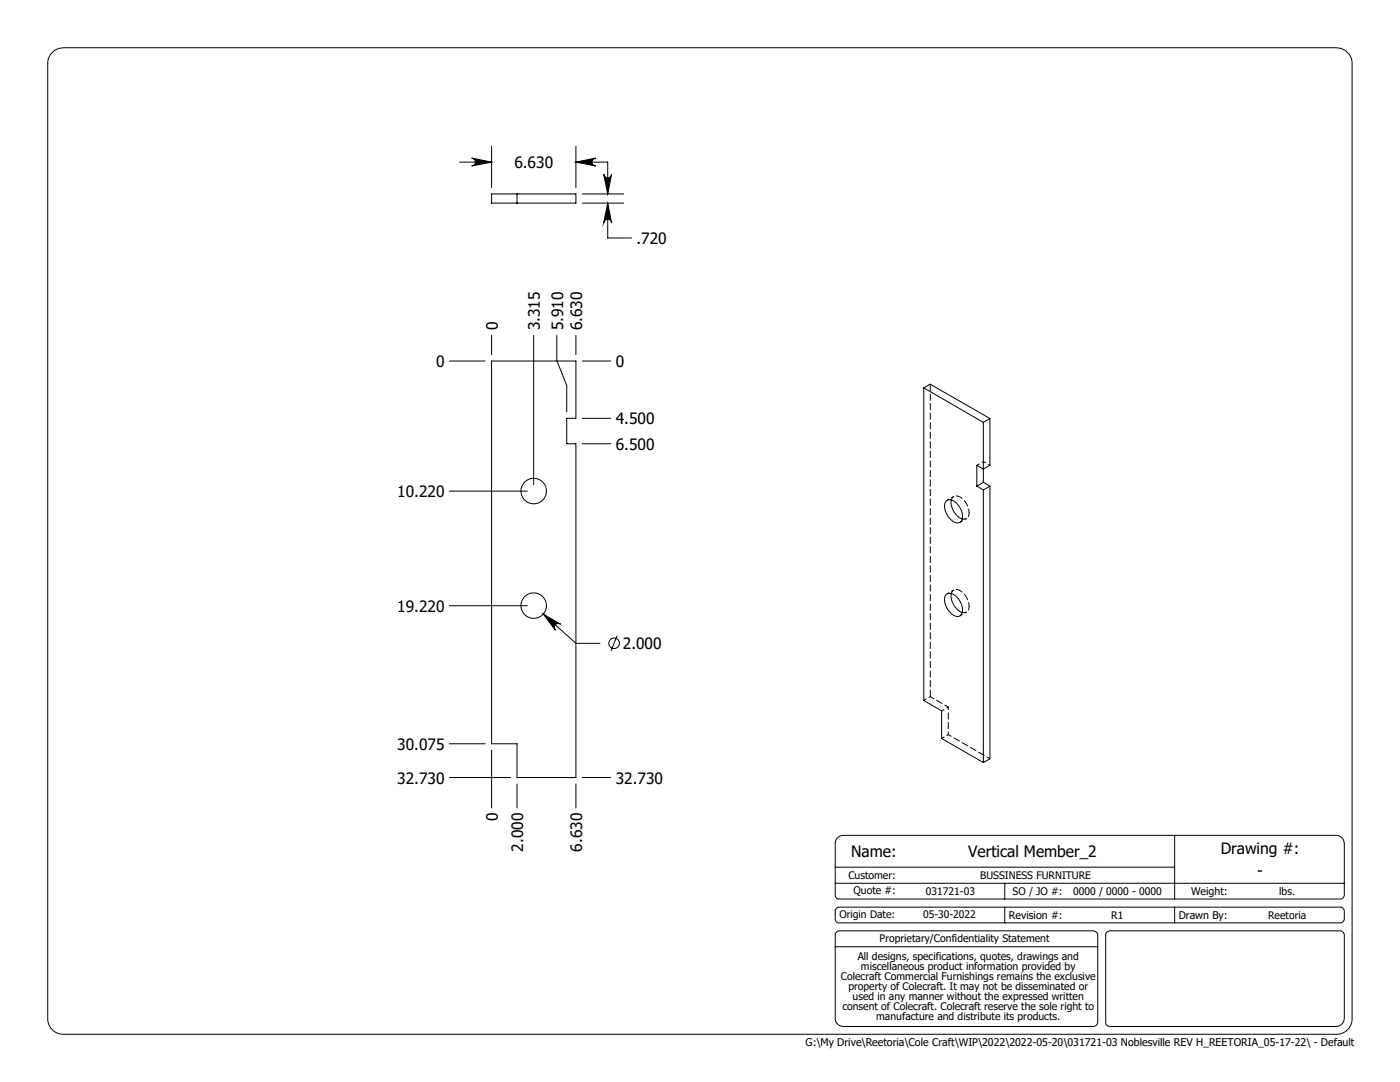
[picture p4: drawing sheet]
<svg xmlns="http://www.w3.org/2000/svg" width="279mm" height="216mm" viewBox="0 0 279 216" stroke-linecap="round" stroke-linejoin="round" font-family="sans-serif">
<defs><g id="words">
<g font-size="3.1">
<text x="102.7" y="33.6">6.630</text>
<text x="127" y="48.7">.720</text>
<text x="99.3" y="65.9" transform="rotate(-90 99.3 65.9)">0</text>
<text x="107.7" y="65.9" transform="rotate(-90 107.7 65.9)">3.315</text>
<text x="112.4" y="65.9" transform="rotate(-90 112.4 65.9)">5.910</text>
<text x="116.2" y="65.9" transform="rotate(-90 116.2 65.9)">6.630</text>
<text x="87" y="73.2">0</text>
<text x="122.9" y="73.2">0</text>
<text x="122.9" y="84.7">4.500</text>
<text x="122.9" y="89.7">6.500</text>
<text x="79.3" y="99.2">10.220</text>
<text x="79.3" y="122">19.220</text>
<text x="124.3" y="129.6">2.000</text>
<text x="79.3" y="149.6">30.075</text>
<text x="79.3" y="156.4">32.730</text>
<text x="122.9" y="156.4">32.730</text>
<text x="99.3" y="163.9" transform="rotate(-90 99.3 163.9)">0</text>
<text x="104.4" y="169.9" transform="rotate(-90 104.4 169.9)">2.000</text>
<text x="116.2" y="169.9" transform="rotate(-90 116.2 169.9)">6.630</text>
<text x="169.9" y="171">Name:</text>
<text x="193.2" y="171">Vertical Member_2</text>
<text x="243.6" y="170.4">Drawing #:</text>
<text x="250.9" y="174.7">-</text>
</g>
<g font-size="2.1">
<text x="169.3" y="175.3">Customer:</text>
<text x="170.3" y="178.5">Quote #:</text>
<text x="184.8" y="178.5">031721-03</text>
<text x="195.6" y="175.3">BUSSINESS FURNITURE</text>
<text x="202.1" y="178.5">SO / JO #:</text>
<text x="214.2" y="178.5">0000 / 0000 - 0000</text>
<text x="237.7" y="178.6">Weight:</text>
<text x="255.3" y="178.6">lbs.</text>
<text x="167.5" y="183.3">Origin Date:</text>
<text x="184.2" y="183.3">05-30-2022</text>
<text x="201.4" y="183.3">Revision #:</text>
<text x="221.8" y="183.3">R1</text>
<text x="235.2" y="183.3">Drawn By:</text>
<text x="253.1" y="183.3">Reetoria</text>
<text x="171.2" y="191.5">All designs, specifications, quotes, drawings and</text>
<text x="175.6" y="188.1">Proprietary/Confidentiality Statement</text>
<text x="167.8" y="195.5">Colecraft Commercial Furnishings remains the exclusive</text>
<text x="169.3" y="197.6">property of Colecraft. It may not be disseminated or</text>
<text x="171.8" y="193.5">miscellaneous product information provided by</text>
<text x="168.1" y="201.6">consent of Colecraft. Colecraft reserve the sole right to</text>
<text x="170.2" y="199.6">used in any manner without the expressed written</text>
<text x="174.9" y="203.6">manufacture and distribute its products.</text>
<text x="160.8" y="208.8">G:\My Drive\Reetoria\Cole Craft\WIP\2022\2022-05-20\031721-03 Noblesville REV H_REETORIA_05-17-22\ - Default</text>
</g>
</g></defs>
<g fill="none" stroke="#000" stroke-width=".2">
<path d="M10.2 10.8a3.3 3.3 0 0 1 2.5-1.3h254a3.2 3.2 0 0 1 3.1 3.2v190.5a3.1 3.1 0 0 1-3.1 3.2h-254a3.1 3.1 0 0 1-3.2-3.2v-190.5a2.93 2.93 0 0 1 .7-1.9zM91.8 32.3h6.3M94.1 31.5l4 .8-4 .8a.79 .79 0 0 0 .8-.8 .79 .79 0 0 0-.8-.8zM98.1 29.2v8.2M98.1 38.7h16.8v1.8h-16.8zM103.2 38.7v1.8M114.9 29.2v8.2M114.9 32.3h6.4v6.4M114.9 32.3l4-.8a.79 .79 0 0 0-.8 .8 .79 .79 0 0 0 .8 .8zM116.2 38.7h8.3M120.5 34.7a.79 .79 0 0 0 .8 .8 .79 .79 0 0 0 .8-.8l-.8 4zM116.2 40.5h8.3"/>
<path d="M121.3 40.5v7h4.7M121.3 40.5l.8 4a.79 .79 0 0 0-.8-.8 .79 .79 0 0 0-.8 .8zM89.7 72h7.1M98.1 72h16.8v11.5h-1.8v5h1.8v66.7h-11.7v-6.8h-5.1zM98.1 66.9v3.9M106.5 66.9v29.8M111.1 66.9v5l2 5v5.3M114.9 66.9v3.9M116.2 72h5.7M184.4 77.4v62.4l3.5 2.1v5.5l8.4 4.8M184.4 77.4l11.9 6.9M184.4 77.4l1.2-.7 12 6.8"/>
<path d="M89.7 98h15.5M116.2 83.5h5.7M116.2 88.5h5.7M188.9 99.9l.5-.2 .7 .1 .6 .5 .8 .8 .4 .8 .2 .8-.1 .9-.4 .6-.6 .2-.8-.4-1.2-1.2-.4-1.1-.1-.7 .1-.6zM189.9 99.8l-.1 .9 .5 1.2 .8 1.1 1 .5M194.9 97l1.4 .8M196.3 84.3v11.9M196.3 97.8v54.4M196.3 96.2l-1.4 .8M196.3 96.2l1.3 .8M197.6 83.5v9.4l-1.3 .7-1.4-.7v4.1M197.6 83.5l-1.3 .8"/>
<path d="M197.6 97v54.4l-1.3 .8M197.6 97l-1.3 .8M188.8 118.7l.4-.3h.7l.7 .4 .7 .8 .6 .9 .2 .9-.1 .9-.3 .5-.4 .2-.6-.1-.8-.4-.8-.9-.6-1.5v-.8zM189.9 118.4l-.1 1 .5 1.2 .9 1.1 .9 .5M89.7 120.9h15.5M108.4 122.5l6.6 5.9h4.7M108.4 122.5l3.5 2.1a.8 .8 0 0 0-1.1 .1 .8 .8 0 0 0 0 1.1zM123.2 126.9l-1.2 3M89.7 148.4h7.1M89.7 155.2h12.2M98.1 149.7v11.5M103.2 156.4v4.8"/>
<path d="M114.9 156.4v4.8M116.2 155.2h5.7M166.7 176.2h101.6M166.7 173h67.7M166.9 167.4l.5-.4 .8-.3h98.5a1.69 1.69 0 0 1 1.6 1.6v10.3a.85 .85 0 0 1-.8 .8h-100a.77 .77 0 0 1-.8-.8v-10.5zM200.5 176.2v3.2M234.4 166.7v12.7M166.7 188.9h52.4M166.9 186.1l.6-.4h50.8a.91 .91 0 0 1 .8 .8v17.5a.91 .91 0 0 1-.8 .8h-50.2a1.58 1.58 0 0 1-1.4-1.6v-16.8zM166.9 181.3l.4-.3h100.2a.83 .83 0 0 1 .8 .8v1.6a.85 .85 0 0 1-.8 .7h-100a.77 .77 0 0 1-.8-.7v-1.8zM200.5 181v3.1M220.8 186.1l.6-.4h46.1a.91 .91 0 0 1 .8 .8v16.7a1.68 1.68 0 0 1-1.6 1.6h-45.3a.85 .85 0 0 1-.7-.8v-17.6z"/>
<path d="M234.4 181v3.1"/>
<circle cx="106.5" cy="98" r="2.53"/>
<circle cx="106.5" cy="120.8" r="2.53"/>
<circle cx="122.6" cy="128.4" r="1.05"/>
</g>
<path d="M108.4 122.5l2.4 3.3a.8 .8 0 0 1 0-1.1 .8 .8 0 0 1 1.1-.1zM94.1 31.5l4 .8-4 .8a.79 .79 0 0 0 .8-.8 .79 .79 0 0 0-.8-.8zM114.9 32.3l4-.8a.79 .79 0 0 0-.8 .8 .79 .79 0 0 0 .8 .8zM120.5 34.7a.79 .79 0 0 0 .8 .8 .79 .79 0 0 0 .8-.8l-.8 4zM121.3 40.5l.8 4a.79 .79 0 0 0-.8-.8 .79 .79 0 0 0-.8 .8z" fill="#000"/>
<path d="M190.3 99.1l-1.3 .7M195 92.8l1.3-.7M196.3 92.1l1.3 .7M190.3 117.7l-1.3 .8M191.6 104.2l1.3-.7M184.4 139.8l1.3-.8M191.6 122.9l1.3-.8M188 141.8l1.3-.7M188 147.3l1.3-.7M189.3 141.1v5.5" fill="none" stroke="#000" stroke-width=".2" stroke-dasharray="1.3 .6" stroke-dashoffset=".7"/>
<path d="M185.7 76.6v62.4" fill="none" stroke="#000" stroke-width=".2" stroke-dasharray="1.3 .6" stroke-dashoffset="-.1"/>
<path d="M192.1 103.5l.5 .1 .4-.2 .3-.5 .1-.6M193.4 102.3l-.1-.8-.3-.8-1.2-1.4-.6-.3h-.6l-.4 .2-.3 .5M185.7 139l3.6 2.1M192.1 122.2h.5l.4-.2 .3-.4 .1-.6M193.4 121l-.1-.8-.3-.9-1.2-1.3-.6-.3-.6-.1-.4 .3-.3 .5" fill="none" stroke="#000" stroke-width=".2" stroke-dasharray="1.3 .6" stroke-dashoffset=".5"/>
<path d="M189.3 146.6l8.3 4.8" fill="none" stroke="#000" stroke-width=".2" stroke-dasharray="1.3 .6" stroke-dashoffset=".6"/>
<use href="#words"/>
</svg>
